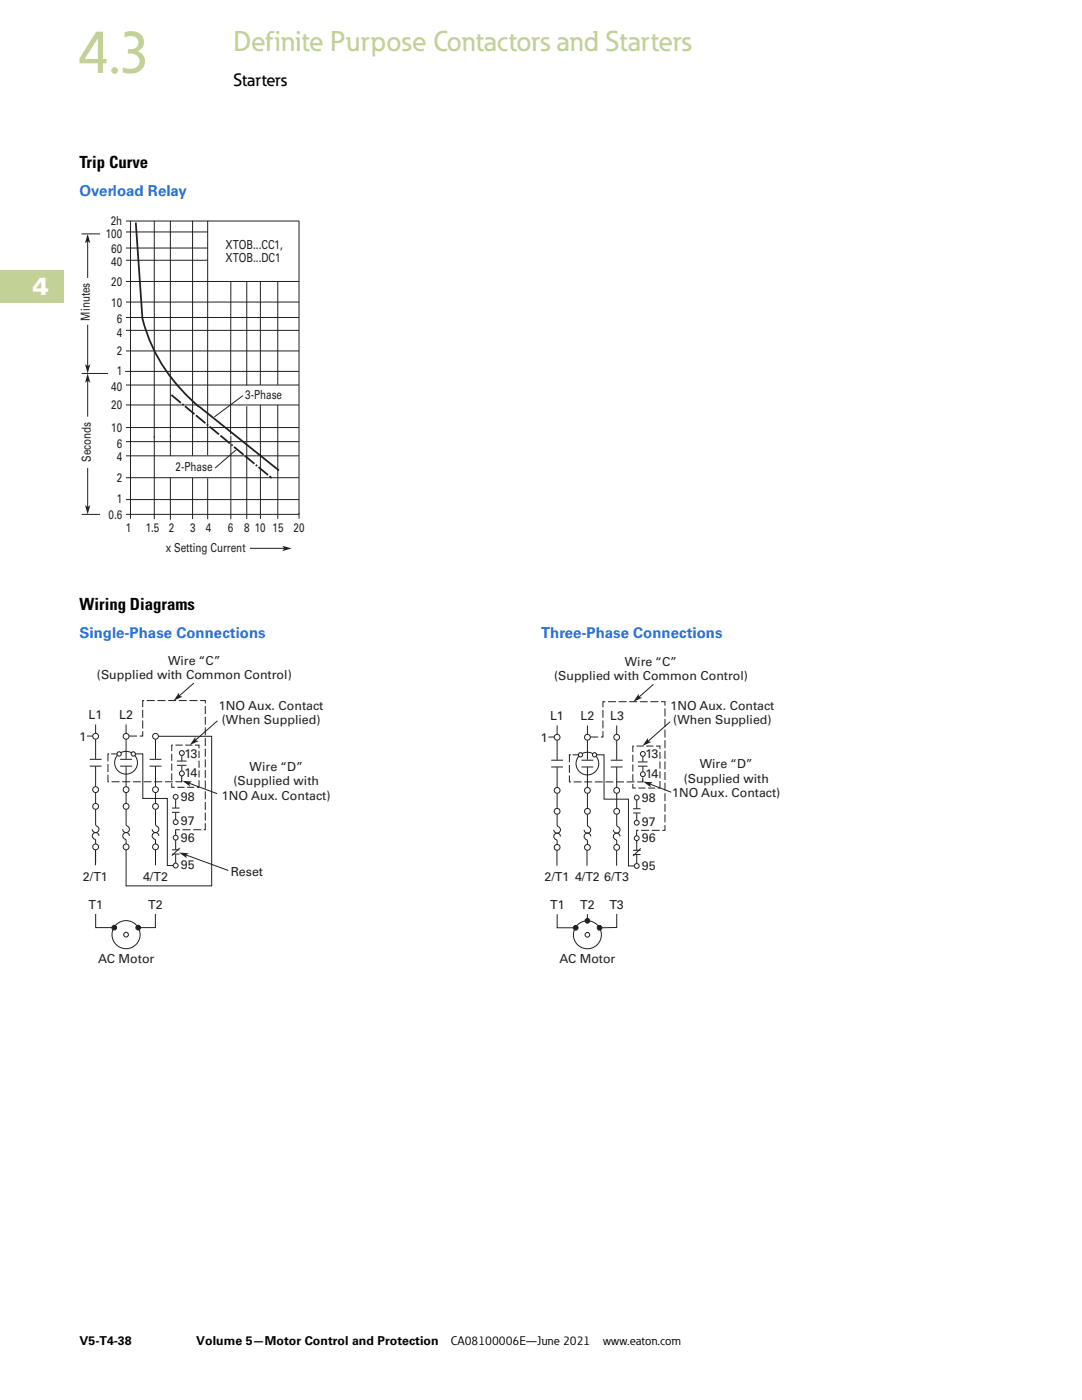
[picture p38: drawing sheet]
<svg xmlns="http://www.w3.org/2000/svg" width="216mm" height="279mm" viewBox="0 0 216 279" stroke-linecap="round" stroke-linejoin="round" font-family="sans-serif">
<defs><g id="words">
<text font-size="12" fill="#c2d196" x="15.3" y="14.5">4.3</text>
<text font-size="5.6" fill="#c2d196" x="46.6" y="10.1">Definite Purpose Contactors and Starters</text>
<text font-size="4.9" fill="#fff" x="6.5" y="58.9">4</text>
<text font-size="3.5" x="46.6" y="17.2">Starters</text>
<g font-size="3.3">
<text x="15.9" y="33.4">Trip Curve</text>
<text x="15.9" y="121.8">Wiring Diagrams</text>
</g>
<g font-size="3" fill="#2672d9">
<text x="15.9" y="39">Overload Relay</text>
<text x="15.9" y="127.3">Single-Phase Connections</text>
<text x="108" y="127.3">Three-Phase Connections</text>
</g>
<g font-size="2.5" fill="#231f20">
<text x="21.1" y="47.5">100</text>
<text x="22.1" y="44.9">2h</text>
<text x="22.2" y="50.5">60</text>
<text x="22.2" y="53.1">40</text>
<text x="45" y="49.7">XTOB...CC1,</text>
<text x="45" y="52.2">XTOB...DC1</text>
<text x="22.2" y="57">20</text>
<text x="17.9" y="64" transform="rotate(-90 17.9 64)">Minutes</text>
<text x="22.2" y="61.3">10</text>
<text x="23.3" y="64.5">6</text>
<text x="23.3" y="67.2">4</text>
<text x="23.3" y="70.9">2</text>
<text x="22.2" y="78">40</text>
<text x="23.3" y="74.9">1</text>
<text x="22.2" y="81.7">20</text>
<text x="48.9" y="79.6">3-Phase</text>
<text x="22.2" y="86.1">10</text>
<text x="23.3" y="89.3">6</text>
<text x="18.1" y="92.2" transform="rotate(-90 18.1 92.2)">Seconds</text>
<text x="23.3" y="92.1">4</text>
<text x="35.1" y="94.1">2-Phase</text>
<text x="23.3" y="96.2">2</text>
<text x="23.3" y="100.4">1</text>
<text x="21.7" y="103.6">0.6</text>
<text x="25.1" y="106.3">1</text>
<text x="29.1" y="106.3">1.5</text>
<text x="33.7" y="106.3">2</text>
<text x="38" y="106.3">3</text>
<text x="41.1" y="106.3">4</text>
<text x="45.5" y="106.3">6</text>
<text x="48.7" y="106.3">8 10 15</text>
<text x="58.6" y="106.3">20</text>
<text x="33.1" y="110.2">x Setting Current</text>
<text x="19.3" y="135.5">(Supplied with Common Control)</text>
<text x="33.5" y="132.7">Wire “C”</text>
<text x="110.6" y="135.8">(Supplied with Common Control)</text>
<text x="124.7" y="132.9">Wire “C”</text>
<text x="17.7" y="143.6">L1</text>
<text x="23.8" y="143.6">L2</text>
<text x="43.7" y="141.6">1NO Aux. Contact</text>
<text x="109.8" y="143.8">L1</text>
<text x="115.8" y="143.8">L2</text>
<text x="121.8" y="143.8">L3</text>
<text x="133.8" y="141.6">1NO Aux. Contact</text>
<text x="15.9" y="147.9">1</text>
<text x="44.3" y="144.4">(When Supplied)</text>
<text x="107.9" y="148.1">1</text>
<text x="134.4" y="144.4">(When Supplied)</text>
<text x="36.8" y="151.2">13</text>
<text x="36.8" y="155.2">14</text>
<text x="49.8" y="153.9">Wire “D”</text>
<text x="128.8" y="151.4">13</text>
<text x="128.8" y="155.3">14</text>
<text x="139.6" y="153.3">Wire “D”</text>
<text x="36.1" y="159.9">98</text>
<text x="44.3" y="159.6">1NO Aux. Contact)</text>
<text x="46.6" y="156.8">(Supplied with</text>
<text x="128.1" y="160">98</text>
<text x="134.2" y="159">1NO Aux. Contact)</text>
<text x="136.4" y="156.2">(Supplied with</text>
<text x="36.1" y="164.7">97</text>
<text x="36.1" y="168">96</text>
<text x="128.1" y="164.8">97</text>
<text x="36.1" y="173.5">95</text>
<text x="128.1" y="168.1">96</text>
<text x="128.1" y="173.6">95</text>
<text x="16.6" y="175.7">2/T1</text>
<text x="28.5" y="175.7">4/T2</text>
<text x="46.1" y="174.8">Reset</text>
<text x="108.7" y="175.8">2/T1 4/T2</text>
<text x="120.6" y="175.8">6/T3</text>
<text x="17.7" y="181.4">T1</text>
<text x="29.6" y="181.4">T2</text>
<text x="109.8" y="181.4">T1</text>
<text x="115.8" y="181.4">T2</text>
<text x="121.6" y="181.4">T3</text>
<text x="19.6" y="192.1">AC Motor</text>
<text x="111.6" y="192.1">AC Motor</text>
</g>
<g font-size="2.5">
<text x="15.9" y="268.4">V5-T4-38</text>
<text x="39.2" y="268.4">Volume 5—Motor Control and Protection</text>
<text x="90" y="268.4">CA08100006E—June 2021</text>
<text x="120.3" y="268.4">www.eaton.com</text>
</g>
</g></defs>
<path d="M0 54.1h12.7v6.3h-12.7z" fill="#c2d196"/>
<path d="M0 54.1h12.7v6.4M0 60.4h12.7" fill="none" stroke="#c2d196" stroke-width=".2"/>
<g fill="none" stroke="#231f20" stroke-width=".2">
<path d="M16.3 46.7h3.7M17.5 47.5v8M25.1 44.1h34.6M25.1 49.5h16.3M25.1 51.9h16.3M25.1 46.3h16.3M25.1 56.2h34.6M26 44.1v59.4M30.8 44.1v59.5M34 44.1v46.9M38.4 44v47M41.4 44.1v46.8"/>
<path d="M46.1 56.2l-.1 30.5M49.2 56.1v20.8M52 56.2v20.6M55.4 56.2v20.6M59.7 44.1v59.4M16.3 74.5h5.3M17.5 64.8v8.9M17.5 75.4v7.8M25 74.1h34.7M25.1 76.8h34.6M25.1 60.3h34.6M25.1 63.4h34.6"/>
<path d="M25.1 65.9h34.6M25.1 70h34.6M48.5 79l-5.7 4.2M17.5 93.4v8.3M25.1 85.3h34.5M25.1 80.8h34.5M25.1 88.1h34.5M25.1 91h34.5M25.1 95.3h34.5M25.1 99.7h34.6M34 95.3v8.4M38.4 95.4v8.2"/>
<path d="M41.4 95.4v8.2M46.1 87v16.6M47.1 89.8l-4.2 3.6M49.2 81.1v22.5M52 80.8v22.7M55.4 80.8v22.7M16.3 102.7h3.6M25.1 102.7h34.5M49.9 109.4h6.8"/>
</g>
<path d="M27.1 44.4l1.3 19.2a34 34 0 0 0 11.2 17.5M39.7 81.1l16 12.8" fill="none" stroke="#231f20" stroke-width=".35"/>
<path d="M34.2 78.8l20 16.6" fill="none" stroke="#231f20" stroke-width=".35" stroke-dasharray="2.5 .4 .4 .4 2.5 .4" stroke-linecap="butt"/>
<g fill="#231f20">
<path d="M17 72.7l.5 .4 .5-.4-.5 1.8z"/>
<path d="M17 100.8l.5 .4 .5-.4-.5 1.9z"/>
<path d="M56.3 108.9l1.9 .5-1.9 .6 .4-.6z"/>
<path d="M17.5 74.5l.5 1.9-.5-.4-.5 .4z"/>
<path d="M17.5 46.7l.5 1.8-.5-.4-.5 .4z"/>
</g>
<path d="M23.8 150.5h-2.3v5.5h14.8v-1.2M25.7 146.9h2.8v-7.1h12.5v25.8h-6v1.1" fill="none" stroke="#231f20" stroke-width=".2" stroke-dasharray="1.6 .5" stroke-linecap="butt"/>
<g fill="none" stroke="#231f20" stroke-width=".2">
<path d="M17.4 146.9h1.1M17.9 152.9h2.4M17.9 151.5h2.4M19.1 144.6v1.8M19.1 147.5v4M19.1 152.9v4.1M19.1 158.2v2.1M24 152.9h2.3M24 151.5h2.3M25.2 144.6v1.8M25.2 147.5v4M25.2 152.9v4.1"/>
<path d="M25.2 158.2v2.1M26.6 150.5h1.9v8.8h4.9v13.4h1.2M29.8 152.9h2.4M29.8 151.5h2.4M31 147.5v4M31 152.9v4.1M31 158.2v2.1M31.6 146.9h10.6v29.9h-17v-7.2M35.3 152.7h1.9M35.3 151.9h1.9M19 169.6v3.1M19.1 161.5v3.2a.77 .77 0 0 1 .6 .6 .77 .77 0 0 1-.4 .8 .67 .67 0 0 1-.9-.6"/>
<path d="M19.7 166.8a.69 .69 0 0 0-.7-.6 .69 .69 0 0 0-.6 .7 .69 .69 0 0 0 .6 .7l.1 .8M25.2 161.5v3.2a.77 .77 0 0 1 .6 .6 .77 .77 0 0 1-.4 .8 .67 .67 0 0 1-.9-.6M25.8 166.8a.69 .69 0 0 0-.7-.6 .69 .69 0 0 0-.7 .7 .69 .69 0 0 0 .7 .7l.1 .8M31 161.5l.1 3.2a.77 .77 0 0 1 .6 .6 .77 .77 0 0 1-.4 .8 .67 .67 0 0 1-.9-.6M31 169.6v3.1M31.7 166.8a.69 .69 0 0 0-.7-.6 .69 .69 0 0 0-.7 .7 .69 .69 0 0 0 .7 .7v.8M19.1 182.4v2.7h3.2M31 182.4v2.7h-2.9"/>
<circle cx="19.1" cy="157.6" r=".58"/>
<circle cx="19.1" cy="146.9" r=".58"/>
<circle cx="25.2" cy="152.2" r="2.28"/>
<circle cx="25.2" cy="146.9" r=".58"/>
<circle cx="25.2" cy="157.6" r=".58"/>
<circle cx="31" cy="146.9" r=".58"/>
<circle cx="31" cy="157.6" r=".58"/>
<circle cx="19.1" cy="169" r=".58"/>
<circle cx="19.1" cy="160.9" r=".58"/>
<circle cx="25.2" cy="169" r=".58"/>
<circle cx="25.2" cy="160.9" r=".58"/>
<circle cx="31" cy="169" r=".58"/>
<circle cx="31" cy="160.9" r=".58"/>
<circle cx="25.2" cy="186.5" r=".47"/>
<circle cx="25.2" cy="186.5" r="2.8"/>
</g>
<circle cx="23.8" cy="150.5" r=".43" fill="#fff"/>
<circle cx="23.8" cy="150.5" r=".43" fill="none" stroke="#231f20" stroke-width=".2"/>
<circle cx="26.6" cy="150.5" r=".43" fill="#fff"/>
<g fill="none" stroke="#231f20" stroke-width=".2">
<path d="M35.1 159.5v1.8M36.3 154.9l-.1 1M36.3 150.8v1.1M36.3 152.8v1M34.3 162.1h1.5M34.3 161.3h1.5M34.3 170.4h1.5M34.3 169.6h1.5M35.1 162.2v1.4M35.1 166v.7M35.1 167.7v1.9M35.1 170.5v1.7"/>
<path d="M35.9 169.2l-1.6 1.6"/>
<circle cx="26.6" cy="150.5" r=".43"/>
<circle cx="35.1" cy="159" r=".49"/>
<circle cx="36.3" cy="154.4" r=".49"/>
<circle cx="36.3" cy="150.3" r=".49"/>
<circle cx="35.1" cy="167.2" r=".49"/>
<circle cx="35.1" cy="164.1" r=".49"/>
<circle cx="35.1" cy="172.7" r=".49"/>
</g>
<path d="M34.3 148.7h5.4v8.4h-5.4z" fill="none" stroke="#231f20" stroke-width=".2" stroke-dasharray="1.4 .5" stroke-linecap="butt"/>
<circle cx="22.8" cy="185.1" r=".47" fill="#231f20"/>
<circle cx="22.8" cy="185.1" r=".47" fill="none" stroke="#231f20" stroke-width=".2"/>
<circle cx="27.6" cy="185.1" r=".47" fill="#231f20"/>
<g fill="none" stroke="#231f20" stroke-width=".2">
<path d="M36.6 170.4l9 3.3"/>
<circle cx="27.6" cy="185.1" r=".47"/>
</g>
<path d="M35.7 170.2l2 .1-.6 .4 .2 .6z" fill="#231f20"/>
<path d="M37.2 156.1l6.1 2.3" fill="none" stroke="#231f20" stroke-width=".2"/>
<path d="M36.4 155.8l1.9 .2-.6 .4 .2 .6z" fill="#231f20"/>
<path d="M38.7 136.3l-3.4 3" fill="none" stroke="#231f20" stroke-width=".2"/>
<path d="M35.7 138.2l.1 .7 .6 .1-1.8 .8z" fill="#231f20"/>
<path d="M43.4 143.8l-4.5 4" fill="none" stroke="#231f20" stroke-width=".2"/>
<path d="M39 147.1v.6l.7 .2-1.8 .8z" fill="#231f20"/>
<path d="M21.5 150.5h.3M115.8 150.6h-2.2v5.4h14.7v-1" fill="none" stroke="#231f20" stroke-width=".2" stroke-dasharray="1.6 .5" stroke-linecap="butt"/>
<g fill="none" stroke="#231f20" stroke-width=".2">
<path d="M110 153.1h2.3M110 151.7h2.3M111.2 144.8v1.8M111.2 147.7v3.9M111.2 153.1v4.1M111.2 158.3v3M116 153.1h2.4M116 151.7h2.4M117.2 144.8v1.8M117.2 147.7v3.9M117.2 153.1v4.1M117.2 158.3v3"/>
<path d="M118.6 150.6h1.9v8.9h4.9v13.3h1.2M121.9 153.1h2.3M121.9 151.7h2.3M123.1 144.8v1.8M123.1 147.7v3.9M123.1 153.1v4.1M123.1 158.3v3M127.3 152.9h1.9M127.3 152.1h1.9M111.1 169.7v3.1M111.2 162.5v2.3a.74 .74 0 0 1 .6 .8 .74 .74 0 0 1-.6 .7 .66 .66 0 0 1-.7-.7M111.8 166.9a.69 .69 0 0 0-.7-.6 .69 .69 0 0 0-.6 .7 .69 .69 0 0 0 .6 .7l.1 .8"/>
<path d="M117.1 169.7v3.1M117.2 162.5l.1 2.3a.74 .74 0 0 1 .5 .8 .74 .74 0 0 1-.6 .7 .66 .66 0 0 1-.6-.7M117.9 166.9a.69 .69 0 0 0-.7-.6 .69 .69 0 0 0-.7 .7 .69 .69 0 0 0 .7 .7v.8M123 169.7v3.1M123.1 162.5v2.3a.74 .74 0 0 1 .6 .8 .74 .74 0 0 1-.6 .7 .66 .66 0 0 1-.7-.7M123.7 166.9a.69 .69 0 0 0-.7-.6 .69 .69 0 0 0-.7 .7 .69 .69 0 0 0 .7 .7l.1 .8M111.2 182.4v2.8h3.2M117.2 182.4v.9M123.1 182.4v2.7l-3 .1"/>
<circle cx="111.2" cy="157.7" r=".58"/>
<circle cx="111.2" cy="147.1" r=".58"/>
<circle cx="117.2" cy="152.4" r="2.26"/>
<circle cx="117.2" cy="157.7" r=".58"/>
<circle cx="117.2" cy="147.1" r=".58"/>
<circle cx="123.1" cy="157.7" r=".58"/>
<circle cx="123.1" cy="147.1" r=".58"/>
<circle cx="111.2" cy="169.1" r=".58"/>
<circle cx="111.2" cy="161.9" r=".58"/>
<circle cx="117.2" cy="169.1" r=".58"/>
<circle cx="117.2" cy="161.9" r=".58"/>
<circle cx="123.1" cy="169.1" r=".58"/>
<circle cx="123.1" cy="161.9" r=".58"/>
<circle cx="117.2" cy="186.6" r=".47"/>
<circle cx="117.2" cy="186.6" r="2.79"/>
</g>
<circle cx="115.8" cy="150.6" r=".43" fill="#fff"/>
<circle cx="115.8" cy="150.6" r=".43" fill="none" stroke="#231f20" stroke-width=".2"/>
<circle cx="118.6" cy="150.6" r=".43" fill="#fff"/>
<g fill="none" stroke="#231f20" stroke-width=".2">
<path d="M127.1 159.7v1.7M128.3 155.2v.9M128.3 151v1M128.3 152.9v1.1M126.3 162.2h1.5M126.3 161.4h1.5M126.3 170.5h1.5M126.3 169.7h1.5M127.1 162.3v1.4M127.1 167.8v1.9M127.1 170.6v1.7M127.8 169.3l-1.5 1.6"/>
<circle cx="118.6" cy="150.6" r=".43"/>
<circle cx="127.1" cy="159.2" r=".48"/>
<circle cx="128.3" cy="150.5" r=".48"/>
<circle cx="128.3" cy="154.5" r=".48"/>
<circle cx="127.1" cy="167.3" r=".48"/>
<circle cx="127.1" cy="164.2" r=".48"/>
<circle cx="127.1" cy="172.8" r=".48"/>
</g>
<path d="M126.3 148.9h5.4v8.4h-5.4z" fill="none" stroke="#231f20" stroke-width=".2" stroke-dasharray="1.4 .5" stroke-linecap="butt"/>
<path d="M117.8 147.1h2.5v-7.1h12.4v25.7h-5.7v1.1" fill="none" stroke="#231f20" stroke-width=".2" stroke-dasharray="1.6 .5" stroke-linecap="butt"/>
<circle cx="117.2" cy="183.8" r=".47" fill="#231f20"/>
<circle cx="117.2" cy="183.8" r=".47" fill="none" stroke="#231f20" stroke-width=".2"/>
<circle cx="114.9" cy="185.2" r=".47" fill="#231f20"/>
<circle cx="114.9" cy="185.2" r=".47" fill="none" stroke="#231f20" stroke-width=".2"/>
<circle cx="119.6" cy="185.2" r=".47" fill="#231f20"/>
<g fill="none" stroke="#231f20" stroke-width=".2">
<path d="M109.4 147.1h1.2M129.2 156.3l4.7 1.8"/>
<circle cx="119.6" cy="185.2" r=".47"/>
</g>
<path d="M128.3 156l2 .1-.6 .4 .2 .6z" fill="#231f20"/>
<path d="M130.4 136.6l-3.3 2.9" fill="none" stroke="#231f20" stroke-width=".2"/>
<path d="M127.5 138.5v.6l.6 .2-1.7 .8z" fill="#231f20"/>
<path d="M133.7 144.1l-4.4 3.9" fill="none" stroke="#231f20" stroke-width=".2"/>
<path d="M129.3 147.3v.6l.7 .2-1.8 .8z" fill="#231f20"/>
<path d="M113.6 150.6h.3" fill="none" stroke="#231f20" stroke-width=".2" stroke-dasharray="1.6 .5" stroke-linecap="butt"/>
<use href="#words"/>
</svg>
